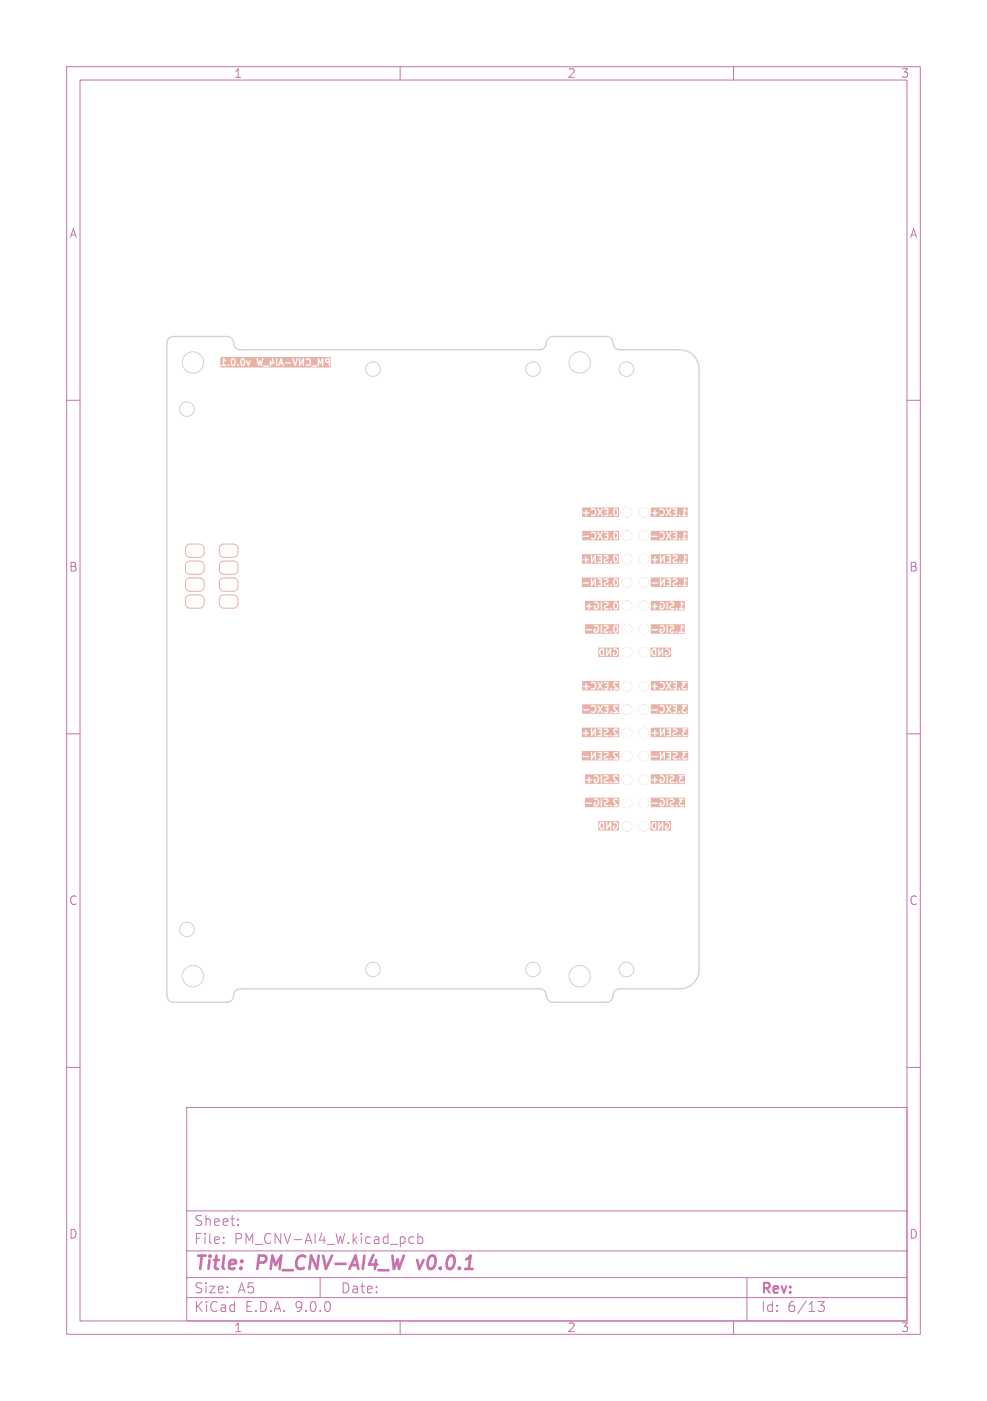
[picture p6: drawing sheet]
<svg xmlns="http://www.w3.org/2000/svg" width="148mm" height="210mm" viewBox="0 0 148 210" stroke-linecap="round" stroke-linejoin="round" font-family="sans-serif">
<defs><g id="words">
<g font-size="2.8" fill="#c872ab">
<text x="29" y="190.9">Title:</text>
<text x="38.7" y="190.9">PM_CNV-AI4_W</text>
<text x="63.5" y="190.9">v0.0.1</text>
</g>
<g font-size="2.1" fill="#c872ab">
<text x="29" y="184">Sheet:</text>
<text x="29" y="186.7">File:</text>
<text x="35.1" y="186.7">PM_CNV-AI4_W.kicad_pcb</text>
<text x="29" y="196.9">KiCad</text>
<text x="29" y="194.1">Size:</text>
<text x="35.7" y="194.1">A5</text>
<text x="36.7" y="196.9">E.D.A.</text>
<text x="44.3" y="196.9">9.0.0</text>
<text x="51" y="194.1">Date:</text>
<text x="114" y="194.3">Rev:</text>
<text x="114" y="196.9">Id:</text>
<text x="118.1" y="196.9">6/13</text>
</g>
<g font-size="1.8" fill="#c872ab">
<text x="35" y="11.9">1</text>
<text x="85" y="11.9">2</text>
<text x="135" y="11.9">3</text>
<text x="10.3" y="35.9">A</text>
<text x="136.4" y="35.9">A</text>
<text x="10.3" y="85.9">B</text>
<text x="136.3" y="85.9">B</text>
<text x="10.3" y="135.9">C</text>
<text x="136.3" y="135.9">C</text>
<text x="10.3" y="185.9">D</text>
<text x="136.3" y="185.9">D</text>
<text x="35" y="199.9">1</text>
<text x="85" y="199.9">2</text>
<text x="135" y="199.9">3</text>
</g>
</g></defs>
<g fill="none" stroke="#c872ab" stroke-width=".15">
<path d="M10 10h128v190h-128zM12 12h124v186h-124zM60 10v2M110 10v2M10 60h2M136 60h2M10 110h2M136 110h2M10 160h2M28 166h108v32h-108zM136 160h2M28 194.5h108"/>
<path d="M28 191.5h108M28 187.5h108M28 181.5h108M33.5 186.3v.1M33.5 185.5v.1M35.7 183.6v.1M35.7 182.8v.1M48 191.5v3M60 198v2M61.4 186.3l.2 .1 .4-.1M62 185.5l-.4-.1-.2 .1M62.7 185.5l.4-.1 .3 .3v.4l-.2 .2h-.5"/>
<path d="M62.7 184.9v1.5M110 198v2M112 191.5v6.5M122.7 195.1h.9l-.5 .6a.41 .41 0 0 1 .5 .3v.3l-.1 .2h-.8"/>
</g>
<path d="M62.6 188.9l.3 1.3" fill="none" stroke="#c872ab" stroke-width=".4"/>
<g fill="#e8b2a7">
<path d="M97.6 93.6h5.1v1.4h-5.1v-.6l.2 .1h.8v-.1h.3l.1 .4h.5l.2-.4-.2-.6h.4l.1 1.1 .1-.1v-.3h.3v.2l.2 .2h.3l.2-.2h.2l.1 .2 .2-.1 .3 .1 .7-.1-.1-.1h-.2v-.6l.2 .1 .1-.1-.4-.4-.1 .1v.9l-.3 .1h-.2l-.1-.2-.2 .1-.7-.1v-.2l.4-.1 .1-.2v-.3l-.2-.1-.5 .1v.1h.4l.1 .1-.4 .3-.1 .2h-.3v-.8l-.6 .1-.4-.1-.1 .2a.4 .4 0 0 1 .5 .3 .4 .4 0 0 1-.4 .4v-.1l.2-.1-.1-.1-1.6 .1z"/>
<path d="M97.6 112.6h5.6v1.4h-5.6v-.6l.2 .1 .9-.1-.1-.1-1 .1v-.6h1.3l.1 1.1 .5-.7v.6h.2v-1l.7 .1v.3h-.3l.1 .2h.2v.3h-.4v.2h.6v-.4h.2l.1 .2 .2 .2 .7-.1a.14 .14 0 0 0 .2 .1 .14 .14 0 0 0 .1-.2 .14 .14 0 0 0-.2-.1l-.1 .1h-.6l-.2-.2 .4-.1h.9l.1 .4 .5 .1 .2-.3-.5 .1-.1-.3 .3-.2-.2-.3h.4l.1-.2h-.8v.1l.2 .3-.2 .3h-.9l.1-.2 .1-.3-.2-.2h-.3l-.2 .2h.4l.1 .2-.4 .2-.2 .2h-.2l-.1-.8h-.9l-.5 .7v-.7l-1.5 .1z"/>
<path d="M97.9 123.5l.3-.1v.8a.41 .41 0 0 1-.4-.3 .41 .41 0 0 1 .1-.4z"/>
<path d="M97.5 123.1h3.1v1.4h-3.1v-.8h.2v.4l.2 .2h.5v-1h.3v1.1l.2-.1 .4-.6v.7l.2-.1v-.4h.2l.1 .4h.5l.2-.4-.1-.5-.5-.2-.1 .1v.1a.4 .4 0 0 1 .5 .3 .4 .4 0 0 1-.4 .4v-.1l.1-.1 .1-.1-.6 .1-.1-.7-.5 .7v-.7l-.2 .1-.4-.1h-.4l-.2 .5h-.2z"/>
<path d="M92.2 76.4h.1a.47 .47 0 0 1 0 .8 .59 .59 0 0 1-.1-.8z"/>
<path d="M87.3 76.1h5.5v1.4h-5.5v-.6l.5 .1 .1 .4 .1-.1v-.3l.4-.1-.1-.1h-.3l-.1-.4-.1 .1v.3l-.5 .1v-.5h1.3l.1 .1a.36 .36 0 0 1 .5 .2 .36 .36 0 0 1-.4 .4h-.2v.1l.3 .2 .4-.2 .1-.5-.2-.4h.4l.3 .5-.3 .6h.1l.3-.4 .4 .4v-.2l-.3-.4 .3-.5h.2v.1h.4v.3h-.3l.1 .2h.2v.3h-.4v.1l.5 .1 .1-.2 .3 .1a.15 .15 0 0 0 .2 .1 .15 .15 0 0 0 0-.3 .15 .15 0 0 0-.2 .1h-.3v-.5h.7l.2 .6 .2 .1 .2-.1 .2-.4-.1-.6-.4-.1-.2 .1-.1 .4h-.7v-.5h-.9l-.3 .4-.3-.4-.1 .1-.7-.1-.3 .2h-1.3z"/>
<path d="M90.2 97.4h.2v.8a.42 .42 0 0 1-.4-.3 .42 .42 0 0 1 .2-.5z"/>
<path d="M89.7 97.1h3.1v1.4h-3.1v-.8h.1l.1 .4 .2 .2h.5v-1h.3v1.1l.2-.1 .4-.6v.7l.2-.1v-.4h.2l.1 .4h.5l.2-.4-.1-.5-.5-.2-.2 .1 .1 .1a.4 .4 0 0 1 .5 .3 .4 .4 0 0 1-.4 .4v-.1l.1-.1 .1-.1-.6 .1-.1-.7-.5 .7-.1-.7-.1 .1-.4-.1h-.4l-.3 .5h-.1z"/>
<path d="M87.3 109.1h5.6v1.4h-5.6v-.6l.4 .1 .1 .4 .1-.1v-.3l.4-.1-.1-.1h-.3v-.4l-.2 .1v.3l-.4 .1v-.6h1.3l.1 1.1 .5-.7v.6h.2v-1l.7 .1v.3h-.4l.1 .2h.3v.3h-.5v.2h.6l.1-.4h.2l.1 .2 .2 .2 .7-.1a.14 .14 0 0 0 .1 .1 .14 .14 0 0 0 .1-.2 .14 .14 0 0 0-.1-.1l-.1 .1h-.7l-.1-.2 .5-.2 .1-.3h.6l.1 .3 .4 .4h-.4v.1l.7 .1v-.2l-.5-.5-.1-.2 .2-.1 .3 .1 .1-.2-.2-.1h-.3l-.3 .3h-.6l-.2-.3h-.4l-.2 .2h.5v.2l-.4 .2-.1 .2h-.2l-.1-.8h-1l-.4 .7v-.7l-1.5 .1z"/>
<path d="M87.3 102.1h5.6v1.4h-5.6v-.6l.5 .1 .1 .4 .1-.1v-.3l.4-.1-.1-.1h-.3l-.1-.4-.1 .1v.3l-.5 .1v-.5h1.3l.1 .1a.36 .36 0 0 1 .5 .2 .36 .36 0 0 1-.4 .4h-.2v.1l.3 .2 .4-.2 .1-.5-.2-.4h.4l.3 .5-.3 .6h.1l.3-.4 .4 .4v-.2l-.3-.4 .3-.5h.2v.1h.4v.3h-.3l.1 .2h.2v.3h-.4v.1l.6 .1v-.2h.3a.14 .14 0 0 0 .1 .2 .14 .14 0 0 0 .1-.2 .14 .14 0 0 0-.1-.1l-.1 .1h-.3v-.7h.7l.1 .3 .4 .4h-.4v.2h.7v-.2l-.6-.6 .2-.2 .4 .1v-.2l-.2-.1h-.3l-.3 .3h-.7v-.3l-.8 .1-.1-.1-.3 .4-.3-.4-.1 .1-.7-.1-.3 .2h-1.3z"/>
<path d="M97.6 102.1h5.6v1.4h-5.6v-.6l.5 .1 .1 .4 .1-.1v-.3l.4-.1-.1-.1h-.3l-.1-.4-.1 .1v.3l-.5 .1v-.5h1.3l.1 .1a.36 .36 0 0 1 .5 .2 .36 .36 0 0 1-.5 .4h-.1v.1l.3 .2 .4-.2 .1-.5-.2-.4h.3l.4 .5-.3 .6h.1l.3-.4 .3 .4 .1-.2-.3-.4 .3-.5h.1l.1 .1h.4v.3h-.3l.1 .2h.2v.3h-.4v.1l.5 .1 .1-.2 .2 .1a.16 .16 0 0 0 .3 .1 .15 .15 0 0 0 0-.3 .16 .16 0 0 0-.3 .1h-.2v-.3h.7l.2 .4h.6v-.2l-.5 .1-.1-.3 .4-.2-.3-.3h.5v-.2h-.7l-.1 .1 .3 .3-.3 .3h-.7l-.1-.7h-.8l-.3 .4-.4-.4-.1 .1-.6-.1-.3 .2h-1.3z"/>
<path d="M87.3 112.6h5.6v1.4h-5.6v-.6l.2 .1 .8-.1-.1-.1-.9 .1v-.6h1.3l.1 1.1 .5-.7v.6h.2v-1l.7 .1v.3h-.4l.1 .2h.3v.3h-.5v.2h.6l.1-.4h.2l.1 .2 .2 .2 .7-.1a.14 .14 0 0 0 .1 .1 .14 .14 0 0 0 .1-.2 .14 .14 0 0 0-.1-.1l-.1 .1h-.7l-.1-.2 .5-.2 .1-.3h.6l.1 .3 .4 .4h-.4v.1l.7 .1v-.2l-.5-.5-.1-.2 .2-.1 .3 .1 .1-.2-.2-.1h-.3l-.3 .3h-.6l-.2-.3h-.4l-.2 .2h.5v.2l-.4 .2-.1 .2h-.2l-.1-.8h-1l-.4 .7v-.7l-1.5 .1z"/>
<path d="M97.6 109.1h5.6v1.4h-5.6v-.6l.5 .1 .1 .4 .1-.1v-.3l.4-.1-.1-.1h-.3l-.1-.4-.1 .1v.3l-.5 .1v-.6h1.3l.1 1.1 .5-.7v.6h.2v-1l.7 .1v.3h-.3l.1 .2h.2v.3h-.4v.2h.6v-.4h.2l.1 .2 .2 .2 .7-.1a.14 .14 0 0 0 .2 .1 .14 .14 0 0 0 .1-.2 .14 .14 0 0 0-.2-.1l-.1 .1h-.6l-.2-.2 .4-.1h.9l.1 .4 .5 .1 .2-.3-.5 .1-.1-.3 .3-.2-.2-.3h.4l.1-.2h-.8v.1l.2 .3-.2 .3h-.9l.1-.2 .1-.3-.2-.2h-.3l-.2 .2h.4l.1 .2-.4 .2-.2 .2h-.2l-.1-.8h-.9l-.5 .7v-.7l-1.5 .1z"/>
<path d="M92.2 93.9h.1a.47 .47 0 0 1 0 .8l-.2-.3z"/>
<path d="M87.7 93.6h5.1v1.4h-5.1v-.6l.2 .1h.8l.1-.1h.2v.3l.4 .2 .3-.2 .1-.3-.1-.6h.4v1.1l.2-.1v-.3h.2l.1 .2 .2 .2 .7-.1a.14 .14 0 0 0 .1 .1 .14 .14 0 0 0 .1-.2 .14 .14 0 0 0-.1-.1l-.1 .1h-.7l-.1-.2 .5-.3h.7l.1 .5 .4 .2 .2-.2 .1-.3-.1-.6-.4-.1-.2 .1-.1 .4h-.7l.1-.2-.1-.2-.5-.1-.2 .1v.1h.5l.1 .1-.5 .3-.1 .2h-.2l-.1-.8-.5 .1-.4-.1-.2 .2a.4 .4 0 0 1 .6 .3 .4 .4 0 0 1-.5 .4v-.1l.2-.1-.1-.1-1.6 .1z"/>
<path d="M97.6 83.1h5.6v1.4h-5.6v-.6l.5 .1 .1 .4 .1-.1v-.3l.4-.1-.1-.1h-.3l-.1-.4-.1 .1v.3l-.5 .1v-.6h1.3v1l.1 .1 .5-.7v.6h.2v-1l.7 .1v.3h-.3l.1 .2h.2v.3h-.4v.2h.6v-.4h.2l.1 .2 .2 .2h.3l.2-.2h.2l.1 .2 .2-.1h.2l.1 .1h.6v-.2h-.2v-.6l.2 .1v-.1l-.4-.4v1l-.5 .1-.1-.2-.2 .1h-.6l-.1-.2 .4-.2 .1-.2-.1-.3-.2-.1h-.2l-.3 .1 .1 .1h.4l.1 .2-.4 .2-.2 .2h-.2l-.1-.8h-.9l-.5 .7v-.7l-1.5 .1z"/>
<path d="M97.6 119.6h5.1v1.4h-5.1v-.6l.2 .1h.8v-.1h.3v.3l.4 .2 .3-.2 .1-.3-.2-.6h.4l.1 1.1 .1-.1v-.3h.3v.2l.2 .2 .7-.1a.14 .14 0 0 0 .2 .1 .14 .14 0 0 0 .1-.2 .14 .14 0 0 0-.2-.1l-.1 .1h-.6l-.1-.2 .3-.1h.9l.1 .4 .5 .1 .2-.3-.5 .1-.1-.3 .3-.2-.2-.3h.4l.1-.2h-.8v.1l.2 .3-.2 .3h-.9l.2-.3v-.3l-.2-.1h-.5v.2h.4l.1 .1-.4 .3-.1 .2h-.3v-.8l-.6 .1-.4-.1-.1 .1v.1a.38 .38 0 0 1 .5 .3 .38 .38 0 0 1-.4 .4v-.1l.2-.1-.1-.1-1.6 .1z"/>
<path d="M92.2 83.4h.1a.47 .47 0 0 1 0 .8l-.2-.3z"/>
<path d="M87.3 83.1h5.5v1.4h-5.5v-.6l.4 .1 .1 .4 .1-.1v-.3l.4-.1-.1-.1h-.3v-.4l-.2 .1v.3l-.4 .1v-.6h1.3l.1 1.1 .5-.7v.6h.2v-1l.7 .1v.3h-.4l.1 .2h.3v.3h-.5v.2h.6l.1-.4h.2l.1 .2 .2 .2 .7-.1a.14 .14 0 0 0 .1 .1 .14 .14 0 0 0 .1-.2 .14 .14 0 0 0-.1-.1l-.1 .1h-.7l-.1-.2 .5-.3h.7l.1 .5 .4 .2 .2-.2 .1-.3-.1-.6-.4-.1-.2 .1-.1 .4h-.7l.1-.2-.1-.2-.5-.1-.2 .2h.5v.2l-.4 .2-.1 .2h-.2l-.1-.8h-1l-.4 .7v-.7l-1.5 .1z"/>
<path d="M92.2 90.4h.1a.47 .47 0 0 1 0 .8l-.2-.3z"/>
<path d="M87.7 90.1h5.1v1.4h-5.1v-.6l.5 .1v.3l.1 .1 .1-.4 .6-.1v.3l.4 .2 .3-.2 .1-.3-.1-.6h.4v1.1l.2-.1v-.3h.2l.1 .2 .2 .2 .7-.1a.14 .14 0 0 0 .1 .1 .14 .14 0 0 0 .1-.2 .14 .14 0 0 0-.1-.1l-.1 .1h-.7l-.1-.2 .5-.3h.7l.1 .5 .4 .2 .2-.2 .1-.3-.1-.6-.4-.1-.2 .1-.1 .4h-.7l.1-.2-.1-.2-.5-.1-.2 .1v.1h.5l.1 .1-.5 .3-.1 .2h-.2l-.1-.8-.5 .1-.4-.1-.2 .2a.4 .4 0 0 1 .6 .3 .4 .4 0 0 1-.5 .4v-.1l.2-.1v-.1h-1l-.1-.4-.1 .1v.3l-.5 .1z"/>
<path d="M92.2 86.9h.1a.47 .47 0 0 1 0 .8l-.2-.3z"/>
<path d="M87.3 86.6h5.5v1.4h-5.5v-.6l.2 .1 .8-.1-.1-.1-.9 .1v-.6h1.3l.1 1.1 .5-.7v.6h.2v-1l.7 .1v.3h-.4l.1 .2h.3v.3h-.5v.2h.6l.1-.4h.2l.1 .2 .2 .2 .7-.1a.14 .14 0 0 0 .1 .1 .14 .14 0 0 0 .1-.2 .14 .14 0 0 0-.1-.1l-.1 .1h-.7l-.1-.2 .5-.3h.7l.1 .5 .4 .2 .2-.2 .1-.3-.1-.6-.4-.1-.2 .1-.1 .4h-.7l.1-.2-.1-.2-.5-.1-.2 .2h.5v.2l-.4 .2-.1 .2h-.2l-.1-.8h-1l-.4 .7v-.7l-1.5 .1z"/>
<path d="M97.6 79.6h5.5v1.4h-5.5v-.6l.2 .1 .9-.1-.1-.1-1 .1v-.5h1.3l.1 .1a.36 .36 0 0 1 .5 .2 .36 .36 0 0 1-.5 .4h-.1v.1l.3 .2 .4-.2 .1-.5-.2-.4h.3l.4 .5-.3 .6h.1l.3-.4 .3 .4 .1-.2-.3-.4 .3-.5h.1l.1 .1h.4v.3h-.3l.1 .2h.2v.3h-.4v.2h.5l.1-.2h.2l.2 .2 .1-.1h.2l.1 .1h.6l.1-.2h-.3v-.6l.2 .1 .1-.1-.3-.4-.2 .1v.9l-.5 .1a.15 .15 0 0 0-.1-.2 .15 .15 0 0 0-.2 .1h-.2l-.1-1h-.8l-.3 .4-.4-.4-.1 .1-.6-.1-.3 .2h-1.3z"/>
<path d="M97.6 90.1h5.1v1.4h-5.1v-.6l.5 .1 .1 .4 .1-.1v-.3h.3v-.1h.3l.1 .4h.5l.2-.4-.2-.6h.4l.1 1.1 .1-.1v-.3h.3v.2l.2 .2h.3l.2-.2h.2l.1 .2 .2-.1 .3 .1 .7-.1-.1-.1h-.2v-.6l.2 .1 .1-.1-.4-.4-.1 .1v.9l-.3 .1h-.2l-.1-.2-.2 .1-.7-.1v-.2l.4-.1 .1-.2v-.3l-.2-.1-.5 .1v.1h.4l.1 .1-.4 .3-.1 .2h-.3v-.8l-.6 .1-.4-.1-.1 .2a.4 .4 0 0 1 .5 .3 .4 .4 0 0 1-.4 .4v-.1l.2-.1-.1-.1h-.9l-.1-.4-.1 .1v.3l-.5 .1z"/>
<path d="M97.6 86.6h5.6v1.4h-5.6v-.6l.2 .1 .9-.1-.1-.1-1 .1v-.6h1.3v1l.1 .1 .5-.7v.6h.2v-1l.7 .1v.3h-.3l.1 .2h.2v.3h-.4v.2h.6v-.4h.2l.1 .2 .2 .2h.3l.2-.2h.2l.1 .2 .2-.1h.2l.1 .1h.6v-.2h-.2v-.6l.2 .1v-.1l-.4-.4v1l-.5 .1-.1-.2-.2 .1h-.6l-.1-.2 .4-.2 .1-.2-.1-.3-.2-.1h-.2l-.3 .1 .1 .1h.4l.1 .2-.4 .2-.2 .2h-.2l-.1-.8h-.9l-.5 .7v-.7l-1.5 .1z"/>
<path d="M87.7 116.1h5.2v1.4h-5.2v-.6l.5 .1v.3l.1 .1 .1-.4 .6-.1v.3l.4 .2 .3-.2 .1-.3-.1-.6h.4v1.1l.2-.1v-.3h.2l.1 .2 .2 .2 .7-.1a.14 .14 0 0 0 .1 .1 .14 .14 0 0 0 .1-.2 .14 .14 0 0 0-.1-.1l-.1 .1h-.7l-.1-.2 .5-.2 .1-.3h.6l.1 .3 .4 .4h-.4v.1l.7 .1v-.2l-.5-.5-.1-.2 .2-.1 .3 .1 .1-.2-.2-.1h-.3l-.3 .3h-.6l-.2-.3h-.4l-.2 .1v.1h.5l.1 .1-.5 .3-.1 .2h-.2l-.1-.8-.5 .1-.4-.1-.2 .2a.4 .4 0 0 1 .6 .3 .4 .4 0 0 1-.5 .4v-.1l.2-.1v-.1h-1l-.1-.4-.1 .1v.3l-.5 .1z"/>
<path d="M97.6 76.1h5.5v1.4h-5.5v-.6l.5 .1 .1 .4 .1-.1v-.3l.4-.1-.1-.1h-.3l-.1-.4-.1 .1v.3l-.5 .1v-.5h1.3l.1 .1a.36 .36 0 0 1 .5 .2 .36 .36 0 0 1-.5 .4h-.1v.1l.3 .2 .4-.2 .1-.5-.2-.4h.3l.4 .5-.3 .6h.1l.3-.4 .3 .4 .1-.2-.3-.4 .3-.5h.1l.1 .1h.4v.3h-.3l.1 .2h.2v.3h-.4v.2h.5l.1-.2h.2l.2 .2 .1-.1h.2l.1 .1h.6l.1-.2h-.3v-.6l.2 .1 .1-.1-.3-.4-.2 .1v.9l-.5 .1a.15 .15 0 0 0-.1-.2 .15 .15 0 0 0-.2 .1h-.2l-.1-1h-.8l-.3 .4-.4-.4-.1 .1-.6-.1-.3 .2h-1.3z"/>
<path d="M87.3 105.6h5.6v1.4h-5.6v-.6l.2 .1 .9-.1-.1-.1-1 .1v-.5h1.3l.1 .1a.36 .36 0 0 1 .5 .2 .36 .36 0 0 1-.4 .4h-.2v.1l.3 .2 .4-.2 .1-.5-.2-.4h.4l.3 .5-.3 .6h.1l.3-.4 .4 .4v-.2l-.3-.4 .3-.5h.2v.1h.4v.3h-.3l.1 .2h.2v.3h-.4v.1l.6 .1v-.2h.3a.14 .14 0 0 0 .1 .2 .14 .14 0 0 0 .1-.2 .14 .14 0 0 0-.1-.1l-.1 .1h-.3v-.7h.7l.1 .3 .4 .4h-.4v.2h.7v-.2l-.6-.6 .2-.2 .4 .1v-.2l-.2-.1h-.3l-.3 .3h-.7v-.3l-.8 .1-.1-.1-.3 .4-.3-.4-.1 .1-.7-.1-.3 .2h-1.3z"/>
<path d="M97.6 105.6h5.6v1.4h-5.6v-.6l.2 .1 .9-.1-.1-.1-1 .1v-.5h1.3l.1 .1a.36 .36 0 0 1 .5 .2 .36 .36 0 0 1-.5 .4h-.1v.1l.3 .2 .4-.2 .1-.5-.2-.4h.3l.4 .5-.3 .6h.1l.3-.4 .3 .4 .1-.2-.3-.4 .3-.5h.1l.1 .1h.4v.3h-.3l.1 .2h.2v.3h-.4v.1l.5 .1 .1-.2 .2 .1a.16 .16 0 0 0 .3 .1 .15 .15 0 0 0 0-.3 .16 .16 0 0 0-.3 .1h-.2v-.3h.7l.2 .4h.6v-.2l-.5 .1-.1-.3 .4-.2-.3-.3h.5v-.2h-.7l-.1 .1 .3 .3-.3 .3h-.7l-.1-.7h-.8l-.3 .4-.4-.4-.1 .1-.6-.1-.3 .2h-1.3z"/>
<path d="M90.1 123.5l.3-.1v.8a.41 .41 0 0 1-.4-.3 .41 .41 0 0 1 .1-.4z"/>
<path d="M89.7 123.1h3.1v1.4h-3.1v-.8h.1l.1 .4 .2 .2h.5v-1h.3v1.1l.2-.1 .4-.6v.7l.2-.1v-.4h.2l.1 .4h.5l.2-.4-.1-.5-.5-.2-.2 .1 .1 .1a.4 .4 0 0 1 .5 .3 .4 .4 0 0 1-.4 .4v-.1l.1-.1 .1-.1-.6 .1-.1-.7-.5 .7-.1-.7-.1 .1-.4-.1h-.4l-.3 .5h-.1z"/>
<path d="M34.9 53.9a.47 .47 0 0 1 0 .8l-.1-.3z"/>
<path d="M36.3 53.9h.1a.47 .47 0 0 1 0 .8l-.2-.3z"/>
<path d="M42.2 54.1l.1 .3h-.2z"/>
<path d="M49 53.9h.3v.3h-.3z"/>
<path d="M33 53.5h16.6v1.6h-16.6v-.3l.2 .1h.6l.1-.2 .2 .1a.14 .14 0 0 0 .2 .1 .14 .14 0 0 0 .1-.2 .14 .14 0 0 0-.2-.1l-.1 .1h-.5v-.6l.2 .1h.8v.4l.3 .3 .4-.2 .2 .1a.14 .14 0 0 0 .2 .1 .14 .14 0 0 0 .1-.2 .14 .14 0 0 0-.1-.1l-.2 .1h-.2l.1-.5h.6l.1 .5 .4 .2 .2-.3 .1-.5h.1l.3 .7 .1 .1 .3-.8h-.2l-.1 .4-.2-.4h-.3l-.2-.3h1.8l.3 1.1 .2-.1 .1-.3 .1 .4 1.2 .1 .1-.1-.1-.1-1.1 .1 .1-.5h1l.3 .5 .1-.4h.5l-.3-.7h.5v1.1l.3-.1 .1 .1 .2-.3h.3l.2 .3 .1-.1-.1-.4h.2l.1 .1h.8l.1-.1-.1-.1-1.1 .1-.2-.6h1.5l.5 1.1 .4-1.1h.1v1h.2l.4-.6v.6l.1 .1 .1-1h.2l.1 .1a.36 .36 0 0 1 .6 .2 .36 .36 0 0 1-.5 .4h-.1l-.1 .1 .3 .2 1.4 .1v-.2l-1.2 .1 .2-.2 .1-.3-.2-.6h1.2l.1 1.1 .1-.1v-.6l.2 .4 .3-.4v.6l.2 .1v-.9h.2l.2 .3 .4 .1v.4l.1 .1 .1-1.1-.5-.1-.3 .3h-.2v-.3h-.1l-.3 .6-.4-.6-.1 .1h-1.2l-.3-.1-.3 .2h-.2l-.1-.2-.5 .7v-.7l-.3 .1-.1-.1-.3 .8-.4-.8-.1 .1h-1.5l-.2-.1-.4 1.1h-.1l-.1-1.1-.1 .1h-.5v-.1h-.2l.2 .6h-.2v-.2l-.1-.1-.1 .3-.2 .1h-1l.2-.6-.1-.1-.2 .7-.2-.4-.2 .4-.3-.7-.1 .1h-1.8l-.3-.1-.2 .1-.1 .4h-.6l-.2-.4-.3-.1-.2 .1-.1 .4h-.8l.1-.2-.4-.3-.1 .1v.9l-.4 .1z"/>
<path d="M98 97.4h.2v.8a.42 .42 0 0 1-.4-.3 .42 .42 0 0 1 .2-.5z"/>
<path d="M97.5 97.1h3.1v1.4h-3.1v-.8h.2v.4l.2 .2h.5v-1h.3v1.1l.2-.1 .4-.6v.7l.2-.1v-.4h.2l.1 .4h.5l.2-.4-.1-.5-.5-.2-.1 .1v.1a.4 .4 0 0 1 .5 .3 .4 .4 0 0 1-.4 .4v-.1l.1-.1 .1-.1-.6 .1-.1-.7-.5 .7v-.7l-.2 .1-.4-.1h-.4l-.2 .5h-.2z"/>
<path d="M92.2 79.9h.1a.47 .47 0 0 1 0 .8l-.2-.3z"/>
<path d="M87.3 79.6h5.5v1.4h-5.5v-.6l.2 .1 .9-.1-.1-.1-1 .1v-.5h1.3l.1 .1a.36 .36 0 0 1 .5 .2 .36 .36 0 0 1-.4 .4h-.2v.1l.3 .2 .4-.2 .1-.5-.2-.4h.4l.3 .5-.3 .6h.1l.3-.4 .4 .4v-.2l-.3-.4 .3-.5h.2v.1h.4v.3h-.3l.1 .2h.2v.3h-.4v.1l.5 .1 .1-.2 .3 .1a.15 .15 0 0 0 .2 .1 .15 .15 0 0 0 0-.3 .15 .15 0 0 0-.2 .1h-.3v-.5h.7l.2 .6 .2 .1 .2-.1 .2-.4-.1-.6-.4-.1-.2 .1-.1 .4h-.7v-.5h-.9l-.3 .4-.3-.4-.1 .1-.7-.1-.3 .2h-1.3z"/>
<path d="M97.6 116.1h5.1v1.4h-5.1v-.6l.5 .1v.3l.1 .1 .1-.4 .6-.1v.3l.4 .2 .3-.2 .1-.3-.2-.6h.4l.1 1.1 .1-.1v-.3h.3v.2l.2 .2 .7-.1a.14 .14 0 0 0 .2 .1 .14 .14 0 0 0 .1-.2 .14 .14 0 0 0-.2-.1l-.1 .1h-.6l-.1-.2 .3-.1h.9l.1 .4 .5 .1 .2-.3-.5 .1-.1-.3 .3-.2-.2-.3h.4l.1-.2h-.8v.1l.2 .3-.2 .3h-.9l.2-.3v-.3l-.2-.1h-.5v.2h.4l.1 .1-.4 .3-.1 .2h-.3v-.8l-.6 .1-.4-.1-.1 .1v.1a.38 .38 0 0 1 .5 .3 .38 .38 0 0 1-.4 .4v-.1l.2-.1-.1-.1h-.9l-.1-.4-.1 .1v.3l-.5 .1z"/>
<path d="M87.7 119.6h5.2v1.4h-5.2v-.6l.2 .1h.8l.1-.1h.2v.3l.4 .2 .3-.2 .1-.3-.1-.6h.4v1.1l.2-.1v-.3h.2l.1 .2 .2 .2 .7-.1a.14 .14 0 0 0 .1 .1 .14 .14 0 0 0 .1-.2 .14 .14 0 0 0-.1-.1l-.1 .1h-.7l-.1-.2 .5-.2 .1-.3h.6l.1 .3 .4 .4h-.4v.1l.7 .1v-.2l-.5-.5-.1-.2 .2-.1 .3 .1 .1-.2-.2-.1h-.3l-.3 .3h-.6l-.2-.3h-.4l-.2 .1v.1h.5l.1 .1-.5 .3-.1 .2h-.2l-.1-.8-.5 .1-.4-.1-.2 .2a.4 .4 0 0 1 .6 .3 .4 .4 0 0 1-.5 .4v-.1l.2-.1-.1-.1-1.6 .1z"/>
</g>
<path d="M27.8 87.9a.7 .7 0 0 0 .7 .7h1.4a.7 .7 0 0 0 .7-.7M27.8 87.9v-.6a.7 .7 0 0 1 .7-.7h1.4a.7 .7 0 0 1 .7 .7v.6M28 84.3l.4-.2h1.5a.7 .7 0 0 1 .7 .7v.6a.7 .7 0 0 1-.7 .7h-1.4a.7 .7 0 0 1-.7-.7v-.7zM28 89.4l.4-.2h1.5a.7 .7 0 0 1 .7 .7v.6a.7 .7 0 0 1-.7 .7h-1.4a.7 .7 0 0 1-.7-.7v-.8zM28 81.8l.4-.2h1.5a.7 .7 0 0 1 .7 .7v.5a.7 .7 0 0 1-.7 .8h-1.4a.7 .7 0 0 1-.7-.7v-.8zM32.9 87.9a.7 .7 0 0 0 .7 .7h1.4a.7 .7 0 0 0 .7-.7M32.9 87.9v-.6a.7 .7 0 0 1 .7-.7h1.4a.7 .7 0 0 1 .7 .7v.6M33.1 89.4l.4-.2h1.5a.7 .7 0 0 1 .7 .7v.6a.7 .7 0 0 1-.7 .7h-1.4a.7 .7 0 0 1-.7-.7v-.8zM33.1 81.8l.4-.2h1.5a.7 .7 0 0 1 .7 .7v.5a.7 .7 0 0 1-.7 .8h-1.4a.7 .7 0 0 1-.7-.7v-.8zM33.1 84.3l.4-.2h1.5a.7 .7 0 0 1 .7 .7v.6a.7 .7 0 0 1-.7 .7h-1.4a.7 .7 0 0 1-.7-.7v-.7z" fill="none" stroke="#e8b2a7" stroke-width=".15"/>
<g fill="#e8b2a7" stroke="#e8b2a7" stroke-width=".15">
<circle cx="94" cy="97.8" r=".7"/>
<circle cx="94" cy="94.3" r=".7"/>
<circle cx="94" cy="90.8" r=".7"/>
<circle cx="94" cy="87.3" r=".7"/>
<circle cx="94" cy="83.8" r=".7"/>
<circle cx="94" cy="80.3" r=".7"/>
<circle cx="94" cy="76.8" r=".7"/>
<circle cx="96.5" cy="97.8" r=".7"/>
<circle cx="96.5" cy="94.3" r=".7"/>
<circle cx="96.5" cy="90.8" r=".7"/>
<circle cx="96.5" cy="87.3" r=".7"/>
<circle cx="96.5" cy="83.8" r=".7"/>
<circle cx="96.5" cy="80.3" r=".7"/>
<circle cx="96.5" cy="76.8" r=".7"/>
<circle cx="94" cy="123.9" r=".7"/>
<circle cx="94" cy="120.4" r=".7"/>
<circle cx="94" cy="116.9" r=".7"/>
<circle cx="94" cy="113.4" r=".7"/>
<circle cx="94" cy="109.9" r=".7"/>
<circle cx="94" cy="106.4" r=".7"/>
<circle cx="94" cy="102.9" r=".7"/>
<circle cx="96.5" cy="123.9" r=".7"/>
<circle cx="96.5" cy="120.4" r=".7"/>
<circle cx="96.5" cy="116.9" r=".7"/>
<circle cx="96.5" cy="113.4" r=".7"/>
<circle cx="96.5" cy="109.9" r=".7"/>
<circle cx="96.5" cy="106.4" r=".7"/>
<circle cx="96.5" cy="102.9" r=".7"/>
</g>
<path d="M25.3 50.7l.3-.2 .4-.1h8a1.16 1.16 0 0 1 1.1 1.4l.4 .4 .5 .2h44.9a1.16 1.16 0 0 0 1.1-1.3l.3-.4 .5-.3h8.1a1.16 1.16 0 0 1 1.1 1.4l.3 .4 .5 .2h9.1a2.9 2.9 0 0 1 2.9 2.9v90a2.9 2.9 0 0 1-2.9 2.9h-9a1.16 1.16 0 0 0-1 1.4l-.3 .4-.6 .2h-8.1a1.16 1.16 0 0 1-1-1.3l-.4-.5-.6-.2h-44.9a1.16 1.16 0 0 0-1 1.4l-.4 .4-.5 .2h-8.1a1 1 0 0 1-1-1v-97.8l.1-.4z" fill="none" stroke="#d0d2cd" stroke-width=".2"/>
<g fill="none" stroke="#d0d2cd" stroke-width=".15">
<circle cx="28.9" cy="54.3" r="1.6"/>
<circle cx="55.9" cy="55.3" r="1.1"/>
<circle cx="79.9" cy="55.3" r="1.1"/>
<circle cx="86.9" cy="54.3" r="1.6"/>
<circle cx="93.9" cy="55.3" r="1.1"/>
<circle cx="28" cy="61.3" r="1.1"/>
<circle cx="28" cy="139.3" r="1.1"/>
<circle cx="28.9" cy="146.3" r="1.6"/>
<circle cx="55.9" cy="145.3" r="1.1"/>
<circle cx="79.9" cy="145.3" r="1.1"/>
<circle cx="86.9" cy="146.3" r="1.6"/>
<circle cx="93.9" cy="145.3" r="1.1"/>
</g>
<g fill="#d0d2cd" stroke="#d0d2cd" stroke-width=".15">
<circle cx="94" cy="97.8" r=".7"/>
<circle cx="94" cy="94.3" r=".7"/>
<circle cx="94" cy="90.8" r=".7"/>
<circle cx="94" cy="87.3" r=".7"/>
<circle cx="94" cy="83.8" r=".7"/>
<circle cx="94" cy="80.3" r=".7"/>
<circle cx="94" cy="76.8" r=".7"/>
<circle cx="96.5" cy="97.8" r=".7"/>
<circle cx="96.5" cy="94.3" r=".7"/>
<circle cx="96.5" cy="90.8" r=".7"/>
<circle cx="96.5" cy="87.3" r=".7"/>
<circle cx="96.5" cy="83.8" r=".7"/>
<circle cx="96.5" cy="80.3" r=".7"/>
<circle cx="96.5" cy="76.8" r=".7"/>
<circle cx="94" cy="123.9" r=".7"/>
<circle cx="94" cy="120.4" r=".7"/>
<circle cx="94" cy="116.9" r=".7"/>
<circle cx="94" cy="113.4" r=".7"/>
<circle cx="94" cy="109.9" r=".7"/>
<circle cx="94" cy="106.4" r=".7"/>
<circle cx="94" cy="102.9" r=".7"/>
<circle cx="96.5" cy="123.9" r=".7"/>
<circle cx="96.5" cy="120.4" r=".7"/>
<circle cx="96.5" cy="116.9" r=".7"/>
<circle cx="96.5" cy="113.4" r=".7"/>
<circle cx="96.5" cy="109.9" r=".7"/>
<circle cx="96.5" cy="106.4" r=".7"/>
<circle cx="96.5" cy="102.9" r=".7"/>
</g>
<g fill="#fff" stroke="#fff" stroke-width=".15">
<circle cx="94" cy="97.8" r=".7"/>
<circle cx="94" cy="94.3" r=".7"/>
<circle cx="94" cy="90.8" r=".7"/>
<circle cx="94" cy="87.3" r=".7"/>
<circle cx="94" cy="83.8" r=".7"/>
<circle cx="94" cy="80.3" r=".7"/>
<circle cx="94" cy="76.8" r=".7"/>
<circle cx="96.5" cy="97.8" r=".7"/>
<circle cx="96.5" cy="94.3" r=".7"/>
<circle cx="96.5" cy="90.8" r=".7"/>
<circle cx="96.5" cy="87.3" r=".7"/>
<circle cx="96.5" cy="83.8" r=".7"/>
<circle cx="96.5" cy="80.3" r=".7"/>
<circle cx="96.5" cy="76.8" r=".7"/>
<circle cx="94" cy="123.9" r=".7"/>
<circle cx="94" cy="120.4" r=".7"/>
<circle cx="94" cy="116.9" r=".7"/>
<circle cx="94" cy="113.4" r=".7"/>
<circle cx="94" cy="109.9" r=".7"/>
<circle cx="94" cy="106.4" r=".7"/>
<circle cx="94" cy="102.9" r=".7"/>
<circle cx="96.5" cy="123.9" r=".7"/>
<circle cx="96.5" cy="120.4" r=".7"/>
<circle cx="96.5" cy="116.9" r=".7"/>
<circle cx="96.5" cy="113.4" r=".7"/>
<circle cx="96.5" cy="109.9" r=".7"/>
<circle cx="96.5" cy="106.4" r=".7"/>
<circle cx="96.5" cy="102.9" r=".7"/>
</g>
<use href="#words"/>
</svg>
